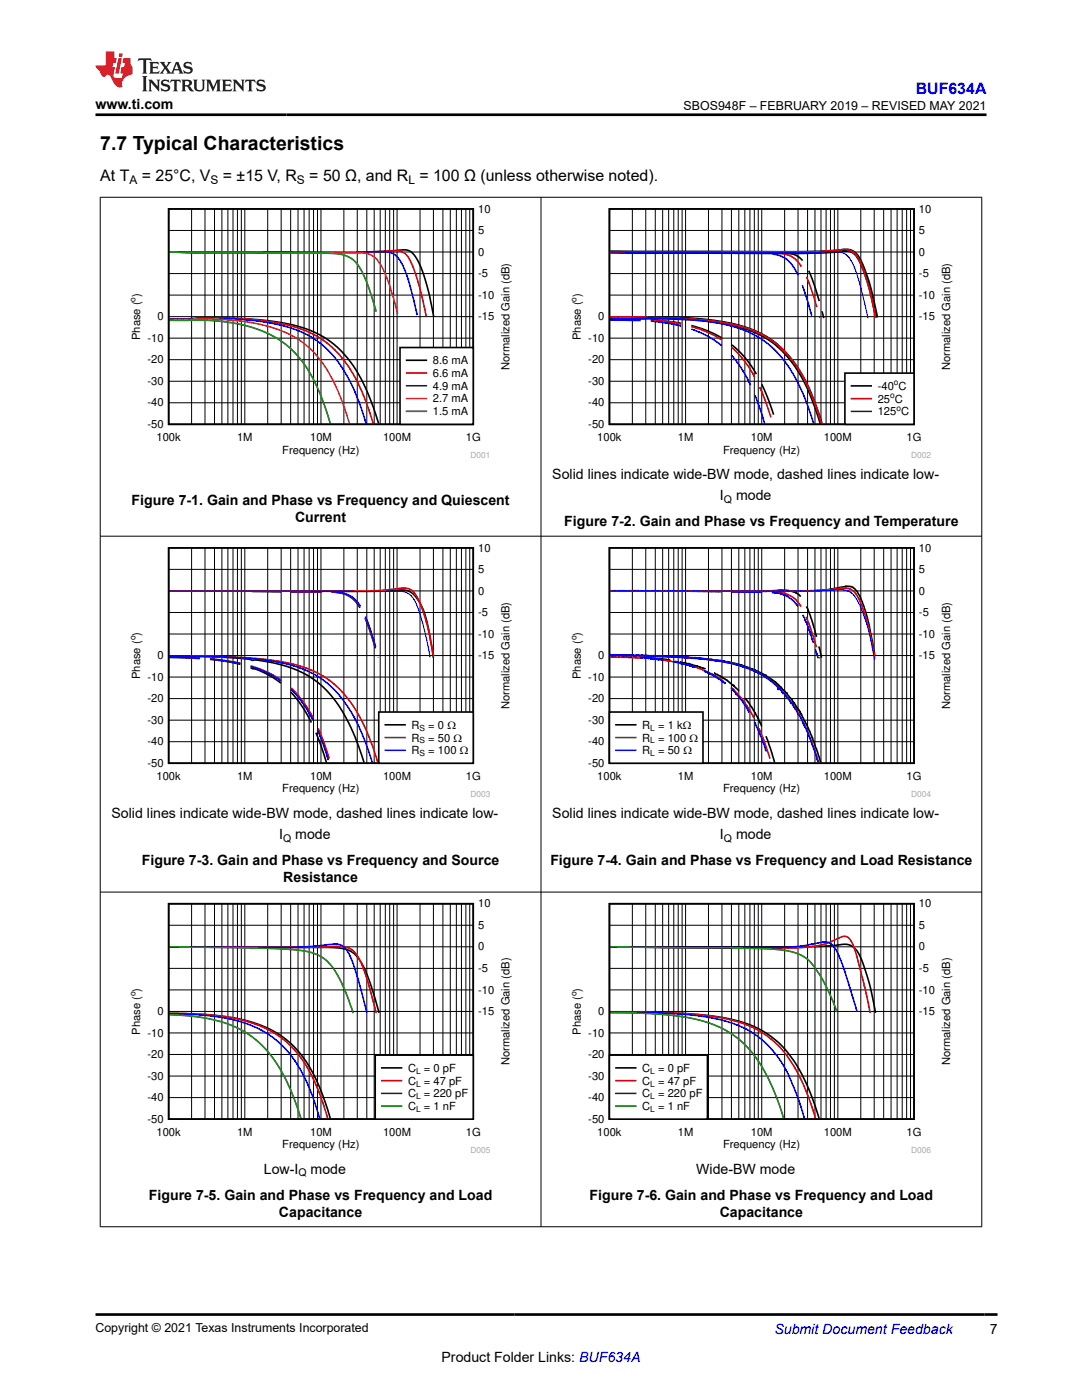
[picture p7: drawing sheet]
<svg xmlns="http://www.w3.org/2000/svg" width="216mm" height="279mm" viewBox="0 0 216 279" stroke-linecap="round" stroke-linejoin="round" font-family="sans-serif">
<defs><g id="words">
<text font-size="3.9" x="20" y="29.9">7.7 Typical Characteristics</text>
<text font-size="3.2" fill="#00f" x="182.7" y="18.7">BUF634A</text>
<g font-size="3.2">
<text x="20" y="36.1">At T</text>
<text x="28.3" y="36.1">= 25°C, V</text>
<text x="44.5" y="36.1">= ±15 V, R</text>
<text x="61.7" y="36.1">= 50 Ω, and R = 100 Ω (unless otherwise noted).</text>
</g>
<g font-size="2.8">
<text x="19" y="21.8">www.ti.com</text>
<text x="110.2" y="95.6">Solid lines indicate wide-BW mode, dashed lines indicate low-</text>
<text x="26.3" y="100.8">Figure 7-1. Gain and Phase vs Frequency and Quiescent</text>
<text x="143.7" y="99.8">I</text>
<text x="146.9" y="99.8">mode</text>
<text x="58.9" y="104.2">Current</text>
<text x="112.6" y="105">Figure 7-2. Gain and Phase vs Frequency and Temperature</text>
<text x="22.3" y="163.2">Solid lines indicate wide-BW mode, dashed lines indicate low-</text>
<text x="55.7" y="167.4">I</text>
<text x="58.9" y="167.4">mode</text>
<text x="110.2" y="163.2">Solid lines indicate wide-BW mode, dashed lines indicate low-</text>
<text x="143.7" y="167.4">I</text>
<text x="146.9" y="167.4">mode</text>
<text x="28.3" y="172.6">Figure 7-3. Gain and Phase vs Frequency and Source</text>
<text x="109.8" y="172.6">Figure 7-4. Gain and Phase vs Frequency and Load Resistance</text>
<text x="56.5" y="176">Resistance</text>
<text x="29.7" y="239.4">Figure 7-5. Gain and Phase vs Frequency and Load</text>
<text x="52.7" y="234.2">Low-I</text>
<text x="62" y="234.2">mode</text>
<text x="117.7" y="239.4">Figure 7-6. Gain and Phase vs Frequency and Load</text>
<text x="138.9" y="234.2">Wide-BW mode</text>
<text x="55.7" y="242.8">Capacitance</text>
<text x="143.6" y="242.8">Capacitance</text>
<text x="197.5" y="266.1">7</text>
<text x="88.1" y="271.7">Product Folder Links: BUF634A</text>
</g>
<text font-size="2.8" fill="#00f" x="154.5" y="266.2">Submit Document Feedback</text>
<g font-size="2.5">
<text x="136.4" y="21.9">SBOS948F – FEBRUARY 2019 – REVISED MAY 2021</text>
<text x="19" y="265.9">Copyright © 2021 Texas Instruments Incorporated</text>
</g>
<g font-size="2.4">
<text x="25.8" y="36.7">A</text>
<text x="42" y="36.7">S</text>
<text x="59.3" y="36.7">S</text>
<text x="81.5" y="36.7">L</text>
</g>
<g font-size="2.2">
<text x="95.4" y="42.4">10</text>
<text x="95.4" y="46.7">5</text>
<text x="183.4" y="42.4">10</text>
<text x="183.4" y="46.7">5</text>
<text x="95.4" y="51">0</text>
<text x="183.4" y="51">0</text>
<text x="95.4" y="55.3">-5</text>
<text x="95.4" y="59.6">-10</text>
<text x="183.4" y="55.3">-5</text>
<text x="183.4" y="59.6">-10</text>
<text x="31.4" y="63.9">0</text>
<text x="95.4" y="63.9">-15</text>
<text x="119.4" y="63.9">0</text>
<text x="183.4" y="63.9">-15</text>
<text x="28" y="67.9" transform="rotate(-90 28 67.9)">Phase ( )</text>
<text x="29.4" y="68.2">-10</text>
<text x="115.9" y="67.9" transform="rotate(-90 115.9 67.9)">Phase ( )</text>
<text x="117.4" y="68.2">-10</text>
<text x="29.4" y="72.5">-20</text>
<text x="29.4" y="76.8">-30</text>
<text x="86.4" y="72.7">8.6 mA</text>
<text x="86.4" y="75.2">6.6 mA</text>
<text x="86.4" y="77.8">4.9 mA</text>
<text x="101.7" y="73.9" transform="rotate(-90 101.7 73.9)">Normalized Gain (dB)</text>
<text x="117.4" y="72.5">-20</text>
<text x="117.4" y="76.8">-30</text>
<text x="175.1" y="77.8">-40</text>
<text x="179.3" y="77.8">C</text>
<text x="189.6" y="73.9" transform="rotate(-90 189.6 73.9)">Normalized Gain (dB)</text>
<text x="29.4" y="81.1">-40</text>
<text x="86.4" y="80.3">2.7 mA</text>
<text x="86.4" y="82.9">1.5 mA</text>
<text x="117.4" y="81.1">-40</text>
<text x="175.1" y="80.3">25</text>
<text x="175.1" y="82.9">125</text>
<text x="178.6" y="80.3">C</text>
<text x="179.8" y="82.9">C</text>
<text x="29.4" y="85.4">-50</text>
<text x="31.2" y="88">100k</text>
<text x="47.3" y="88">1M</text>
<text x="61.9" y="88">10M</text>
<text x="76.4" y="88">100M</text>
<text x="92.9" y="88">1G</text>
<text x="117.4" y="85.4">-50</text>
<text x="119.2" y="88">100k</text>
<text x="135.2" y="88">1M</text>
<text x="149.8" y="88">10M</text>
<text x="164.4" y="88">100M</text>
<text x="180.9" y="88">1G</text>
<text x="56.3" y="90.5">Frequency (Hz)</text>
<text x="144.3" y="90.5">Frequency (Hz)</text>
<text x="95.4" y="110.1">10</text>
<text x="183.4" y="110.1">10</text>
<text x="95.4" y="114.4">5</text>
<text x="95.4" y="118.7">0</text>
<text x="183.4" y="114.4">5</text>
<text x="183.4" y="118.7">0</text>
<text x="95.4" y="123">-5</text>
<text x="183.4" y="123">-5</text>
<text x="31.4" y="131.6">0</text>
<text x="95.4" y="127.3">-10</text>
<text x="95.4" y="131.6">-15</text>
<text x="119.4" y="131.6">0</text>
<text x="183.4" y="127.3">-10</text>
<text x="183.4" y="131.6">-15</text>
<text x="28" y="135.5" transform="rotate(-90 28 135.5)">Phase ( )</text>
<text x="29.4" y="135.9">-10</text>
<text x="115.9" y="135.5" transform="rotate(-90 115.9 135.5)">Phase ( )</text>
<text x="117.4" y="135.9">-10</text>
<text x="29.4" y="140.2">-20</text>
<text x="101.7" y="141.5" transform="rotate(-90 101.7 141.5)">Normalized Gain (dB)</text>
<text x="117.4" y="140.2">-20</text>
<text x="189.6" y="141.5" transform="rotate(-90 189.6 141.5)">Normalized Gain (dB)</text>
<text x="29.4" y="144.5">-30</text>
<text x="29.4" y="148.8">-40</text>
<text x="82.1" y="145.4">R</text>
<text x="82.1" y="148">R</text>
<text x="85.5" y="145.4">= 0</text>
<text x="85.5" y="148">= 50</text>
<text x="89.3" y="145.4">:</text>
<text x="90.5" y="148">:</text>
<text x="117.4" y="144.5">-30</text>
<text x="117.4" y="148.8">-40</text>
<text x="128.2" y="145.4">R</text>
<text x="128.2" y="148">R</text>
<text x="131.3" y="145.4">= 1 k</text>
<text x="131.3" y="148">= 100</text>
<text x="136.2" y="145.4">:</text>
<text x="137.6" y="148">:</text>
<text x="29.4" y="153.1">-50</text>
<text x="31.2" y="155.6">100k</text>
<text x="47.3" y="155.6">1M</text>
<text x="61.9" y="155.6">10M</text>
<text x="76.4" y="155.6">100M</text>
<text x="82.1" y="150.5">R</text>
<text x="85.5" y="150.5">= 100</text>
<text x="91.7" y="150.5">:</text>
<text x="92.9" y="155.6">1G</text>
<text x="117.4" y="153.1">-50</text>
<text x="119.2" y="155.6">100k</text>
<text x="128.2" y="150.5">R</text>
<text x="131.3" y="150.5">= 50</text>
<text x="135.2" y="155.6">1M</text>
<text x="136.4" y="150.5">:</text>
<text x="149.8" y="155.6">10M</text>
<text x="164.4" y="155.6">100M</text>
<text x="180.9" y="155.6">1G</text>
<text x="56.3" y="158.1">Frequency (Hz)</text>
<text x="144.3" y="158.1">Frequency (Hz)</text>
<text x="95.4" y="185.4">5</text>
<text x="95.4" y="181.1">10</text>
<text x="183.4" y="181.1">10</text>
<text x="183.4" y="185.4">5</text>
<text x="95.4" y="189.7">0</text>
<text x="183.4" y="189.7">0</text>
<text x="95.4" y="194">-5</text>
<text x="183.4" y="194">-5</text>
<text x="31.4" y="202.6">0</text>
<text x="95.4" y="202.6">-15</text>
<text x="95.4" y="198.3">-10</text>
<text x="119.4" y="202.6">0</text>
<text x="183.4" y="198.3">-10</text>
<text x="183.4" y="202.6">-15</text>
<text x="28" y="206.5" transform="rotate(-90 28 206.5)">Phase ( )</text>
<text x="29.4" y="206.9">-10</text>
<text x="115.9" y="206.5" transform="rotate(-90 115.9 206.5)">Phase ( )</text>
<text x="117.4" y="206.9">-10</text>
<text x="29.4" y="211.2">-20</text>
<text x="29.4" y="215.5">-30</text>
<text x="81.4" y="213.9">C</text>
<text x="84.6" y="213.9">= 0 pF</text>
<text x="101.7" y="212.6" transform="rotate(-90 101.7 212.6)">Normalized Gain (dB)</text>
<text x="117.4" y="211.2">-20</text>
<text x="117.4" y="215.5">-30</text>
<text x="128.2" y="213.9">C</text>
<text x="131.3" y="213.9">= 0 pF</text>
<text x="189.6" y="212.6" transform="rotate(-90 189.6 212.6)">Normalized Gain (dB)</text>
<text x="29.4" y="219.8">-40</text>
<text x="81.4" y="216.5">C</text>
<text x="81.4" y="219">C</text>
<text x="81.4" y="221.5">C</text>
<text x="84.6" y="216.5">= 47 pF</text>
<text x="84.6" y="219">= 220 pF</text>
<text x="84.6" y="221.5">= 1 nF</text>
<text x="117.4" y="219.8">-40</text>
<text x="128.2" y="216.5">C</text>
<text x="128.2" y="219">C</text>
<text x="128.2" y="221.5">C</text>
<text x="131.3" y="216.5">= 47 pF</text>
<text x="131.3" y="219">= 220 pF</text>
<text x="131.3" y="221.5">= 1 nF</text>
<text x="29.4" y="224.1">-50</text>
<text x="31.2" y="226.6">100k</text>
<text x="47.3" y="226.6">1M</text>
<text x="61.9" y="226.6">10M</text>
<text x="76.4" y="226.6">100M</text>
<text x="92.9" y="226.6">1G</text>
<text x="117.4" y="224.1">-50</text>
<text x="119.2" y="226.6">100k</text>
<text x="135.2" y="226.6">1M</text>
<text x="149.8" y="226.6">10M</text>
<text x="164.4" y="226.6">100M</text>
<text x="180.9" y="226.6">1G</text>
<text x="56.3" y="229.2">Frequency (Hz)</text>
<text x="144.3" y="229.2">Frequency (Hz)</text>
</g>
<g font-size="2.1">
<text x="144.4" y="100.4">Q</text>
<text x="56.5" y="168">Q</text>
<text x="144.4" y="168">Q</text>
<text x="59.6" y="234.8">Q</text>
</g>
<g font-size="1.7">
<text x="27.1" y="60.2" transform="rotate(-90 27.1 60.2)">o</text>
<text x="115" y="60.2" transform="rotate(-90 115 60.2)">o</text>
<text x="178.4" y="76.9">o</text>
<text x="177.6" y="79.5">o</text>
<text x="178.9" y="82">o</text>
<text x="27.1" y="127.8" transform="rotate(-90 27.1 127.8)">o</text>
<text x="115" y="127.8" transform="rotate(-90 115 127.8)">o</text>
<text x="83.7" y="145.8">S</text>
<text x="83.7" y="148.4">S</text>
<text x="129.8" y="145.8">L</text>
<text x="129.8" y="148.4">L</text>
<text x="83.7" y="150.9">S</text>
<text x="129.8" y="150.9">L</text>
<text x="27.1" y="198.8" transform="rotate(-90 27.1 198.8)">o</text>
<text x="115" y="198.8" transform="rotate(-90 115 198.8)">o</text>
<text x="83" y="214.3">L</text>
<text x="129.8" y="214.3">L</text>
<text x="83" y="216.8">L</text>
<text x="83" y="219.4">L</text>
<text x="83" y="221.9">L</text>
<text x="129.8" y="216.8">L</text>
<text x="129.8" y="219.4">L</text>
<text x="129.8" y="221.9">L</text>
</g>
<g font-size="1.7" fill="#a8a8a8">
<text x="93.9" y="91.5">D001</text>
<text x="181.8" y="91.5">D002</text>
<text x="93.9" y="159.1">D003</text>
<text x="181.8" y="159.1">D004</text>
<text x="93.9" y="230.1">D005</text>
<text x="181.8" y="230.1">D006</text>
</g>
</g></defs>
<path d="M33.7 41.7h60.7v43h-60.7zM33.8 50.3l36.7 .1 5.7-.1 5-.4 .7 .3 .7 .6 .7 1.1 .8 1.7 1.4 4.7 1 4.9M33.8 63.7l10.8-.3 7.8 .5 3.9 .5 2.2 .5 3.1 .9 1.8 .8 2.1 1.3 1.8 1.4 1.9 1.9 1.3 1.7 1.6 2.8 1.4 2.9 2 5.9" fill="none" stroke="#000" stroke-width=".32"/>
<g fill="none" stroke="#000" stroke-width=".2">
<path d="M33.7 58.9h60.7M33.7 54.6h60.7M33.7 50.3h60.7M33.7 46h60.7M38.2 41.7v43M40.9 41.7v43M42.8 41.7v43M44.3 41.7v43M45.5 41.7v43M46.5 41.7v43M47.4 41.7v43M48.2 41.7v43"/>
<path d="M48.8 41.7v43M53.4 41.7v43M56.1 41.7v43M58 41.7v43M59.5 41.7v43M60.7 41.7v43M61.7 41.7v43M62.6 41.7v43M63.4 41.7v43M64 41.7v43M68.6 41.7v43M71.3 41.7v43"/>
<path d="M73.2 41.7v43M74.7 41.7v43M75.9 41.7v43M76.9 41.7v43M77.8 41.7v43M78.5 41.7v43M79.2 41.7v43M83.8 41.7v43M86.5 41.7v43M88.4 41.7v43M89.9 41.7v43M91.1 41.7v43"/>
<path d="M92.1 41.7v43M93 41.7v43M93.7 41.7v43M33.7 76.1h60.7M33.7 71.8h60.7M33.7 67.5h60.7M33.7 63.2h60.7M33.7 80.4h60.7"/>
</g>
<path d="M33.8 50.3l35.8 .1 9-.4 1.4 .2 .9 .5 .5 .6 1 2.1 1.4 4.3 1.2 5.3M33.8 63.7l10.5-.2 7.4 .4 3.7 .5 2.7 .6 2.2 .7 2.2 1 2 1.2 1.7 1.4 1.5 1.5 1.8 2.4 1.3 2.1 1.5 3 1.1 2.9 1.1 3.3" fill="none" stroke="#f00" stroke-width=".32"/>
<path d="M33.8 50.3l33.4 .1 9.2-.2 1.4 .2 .7 .3 .9 .7 .8 1.1 .5 1.1 1.1 3.4 1.4 5.9M33.8 63.7l9.8-.2 6.8 .4 3.3 .5 3 .7 2.4 .7 2.3 1 2 1.3 2 1.7 1.8 2 1 1.5 1.3 2.2 1.4 2.9 1.4 3.6 .7 2.5" fill="none" stroke="#00f" stroke-width=".32"/>
<path d="M33.8 50.3l27 .2 10.7-.1 1.8 .2 1 .4 .7 .6 1.4 1.9 1.3 3.4 1.7 5.8M33.8 63.8l7.7-.2 6.5 .5 3.5 .5 2.3 .6 3 1 2 1.1 1.8 1.2 1.5 1.3 1.7 1.9 1.3 1.8 1.1 2 1.3 2.7 2.2 6.3" fill="none" stroke="#ff6500" stroke-width=".32"/>
<path d="M33.8 50.3l31.6 .2 3.1 .4 1 .3 1 .6 .8 .9 .7 1 1.5 3.4 1.6 5.1M33.8 63.9h7l5.5 .5 2.5 .5 2.4 .7 2.5 1.1 1.7 .9 1.7 1.1 1.6 1.6 1.3 1.4 1.4 1.9 1.1 2 1.3 2.8 2.1 6.1" fill="none" stroke="#007f00" stroke-width=".32"/>
<path d="M79.8 69.4h14.6v15.3h-14.6z" fill-rule="evenodd" fill="#fff"/>
<g fill="none" stroke="#000" stroke-width=".32">
<path d="M121.6 41.7h60.8v43h-60.8zM121.8 50.3l6 .1M129.8 50.4h6.1M137.9 50.4h6.1M146 50.5h6.1M154.1 50.5h2.8l1.5 .3 1.1 .6 .6 .6M161.4 54l1.1 2.9 1 3.2M79.8 69.4h14.6v15.3h-14.6zM81.1 71.9h4M121.8 63.8h6M129.8 63.8l3.5 .3 2.6 .4M137.9 65l3.3 1 2.8 1.4"/>
<path d="M146 68.8l1.5 1.3 1.2 1.4 2.2 3.2M152 76.7l1.4 3.2 1 2.9M164 62.1l.4 1.4"/>
</g>
<g fill="none" stroke="#f00" stroke-width=".32">
<path d="M127.8 50.3h-6h37.7l5.7-.2 3.2-.3 .9 .1 .8 .3 .7 .7 1.1 2 1.6 4.8 1.2 5.8M129.8 50.3h6.1M137.9 50.3l6.1 .1M146 50.4h6.1M154.1 50.4l2.1 .2 1.4 .4 1.2 .8 1.1 1.4M160.9 55.2l2.1 6.1M81.1 74.4h4M121.8 63.6l6 .1M121.8 63.2l12.7 .3 7.1 .5 4 .6 2.1 .5 2.4 .8 1.9 .9 2.2 1.3 1.8 1.5 2.8 3.2 1.4 2.4 1.2 2.3 1.3 3.4 1.2 3.6M129.8 63.8l3.7 .4 2.4 .5M137.9 65.2l3 1 3.1 1.6M146 69.3l1.4 1.3 1.3 1.7 1.9 2.9"/>
<path d="M151.6 77.3l1.1 2.8 1.1 3.2M163.5 63.3l.1 .2"/>
</g>
<g fill="none" stroke="#00f" stroke-width=".32">
<path d="M121.8 50.3l6 .1M129.8 50.4h6.1M137.9 50.4l6.1 .1M146 50.5h6.1M154.1 50.7l1.7 .4 1.1 .6 1.2 1.3 1.1 1.9M160.1 56.9l1.9 6.1M81.1 77h4M121.8 63.9l6 .1M121.8 63.6l11-.1 7 .5 3.6 .5 2.9 .7 1.6 .5 2.3 1 2.1 1.2 2.1 1.7 1.4 1.6 1.5 2 1.5 2.3 1.4 3 2.1 6M129.8 64.1l3.2 .3 2.9 .7M137.9 65.7l3.2 1.3 2.9 2M145.9 70.8l2 2.7 1.9 3.4"/>
<path d="M150.7 78.9l1.9 5.6"/>
</g>
<path d="M81.1 79.5h4" fill="none" stroke="#ff6500" stroke-width=".32"/>
<path d="M81.1 82.1h4" fill="none" stroke="#007f00" stroke-width=".32"/>
<g fill="none" stroke="#000" stroke-width=".2">
<path d="M121.6 58.9h60.8M121.6 54.6h60.8M121.6 50.3h60.8M121.6 46h60.8M126.2 41.7v43M128.9 41.7v43M130.8 41.7v43M132.2 41.7v43M133.4 41.7v43M134.4 41.7v43M135.3 41.7v43M136.1 41.7v43"/>
<path d="M136.8 41.7v43M141.4 41.7v43M144.1 41.7v43M145.9 41.7v43M147.4 41.7v43M148.6 41.7v43M149.6 41.7v43M150.5 41.7v43M151.3 41.7v43M152 41.7v43M156.6 41.7v43M159.2 41.7v43"/>
<path d="M161.1 41.7v43M162.6 41.7v43M163.8 41.7v43M164.8 41.7v43M165.7 41.7v43M166.5 41.7v43M167.2 41.7v43M171.8 41.7v43M174.4 41.7v43M176.3 41.7v43M177.8 41.7v43M179 41.7v43"/>
<path d="M180 41.7v43M180.9 41.7v43M181.7 41.7v43M121.6 76.1h60.8M121.6 71.8h60.8M121.6 67.5h60.8M121.6 63.2h60.8M121.6 80.4h60.8"/>
</g>
<path d="M121.8 50.3l37.3 .1 10.4-.4 .9 .4 .6 .6 1.2 2.3 1.3 3.8 1.4 6.3M121.8 63.6l10-.2 8 .4 6.2 .9 3.1 .9 2.5 1 1.9 1.1 1.5 1.2 1.8 1.6 2 2.5 1.4 2.4 1.4 2.8 2.2 6.3" fill="none" stroke="#000" stroke-width=".68" stroke-linecap="butt"/>
<path d="M121.8 50.3l37.2 .1 7.7-.2 1.3 .2 .7 .3 .7 .7 1.1 2.1 1.3 3.9 1.4 6.1" fill="none" stroke="#00f" stroke-width=".23"/>
<path d="M168.6 74.5h13.8v10.2h-13.8z" fill-rule="evenodd" fill="#fff"/>
<g fill="none" stroke="#000" stroke-width=".32">
<path d="M168.6 74.5h13.8v10.2h-13.8zM169.9 77h3.9M33.7 109.3h60.7v43h-60.7zM39.9 118l-6.1-.1 37 .1h5.3l3.8-.3 1.4 .2 .8 .4 .9 .8 1.5 2.6 1 3.9 1 5.7M41.9 118h6.1M50 118l6.1 .1M58.1 118.1h6M66.2 118.2l1.9 .2 1.4 .5 1.3 1 1 1.4M33.8 131.2l6.1 .2M33.8 131l10 .1 5.9 .5a1.27 1.27 0 0 0 1.2 .1l4.1 .7 3.4 1 3 1.4 3 2.3 2.5 2.7 2.1 3.4 1.8 3.8 1.8 5.2M41.9 131.6l2.5 .3 3.6 .7M50 133.2l3.3 1.4 2.8 1.7"/>
<path d="M58 138.1l2 2.4 2.1 3.7M72.8 123.3l2.1 6.1M63 146.2l2.1 6"/>
</g>
<g fill="none" stroke="#f00" stroke-width=".32">
<path d="M169.9 79.6h3.9M39.9 118l-6.1-.1 36.3 .1 5.7-.2 4.3-.4 1.3 .1 .8 .3 .6 .7 1.3 2.6 1.4 4.5 1 5.4M41.9 118h6.1M50 118l6.1 .1M58.1 118.1h6M66.2 118.1l1.8 .2 1.8 .6 1 .8 1.1 1.4M33.8 131.1l6.1 .2M33.8 130.9l11 .2 8.2 .5 2.9 .4 3.1 .7 1.9 .6 2.2 .9 2.1 1.2 1.9 1.5 1.4 1.4 1.8 2.3 1.4 2.3 1.3 2.6 1.3 3.2 1.1 3.5M41.9 131.5l3.4 .4 2.7 .5M50 132.9l3.1 1.1 3 1.7M58.1 137.3l2.4 2.7 2 3.3M72.9 123.1l2.1 6.1"/>
<path d="M63.5 145.3l.9 2.4 1.3 3.7"/>
</g>
<g fill="none" stroke="#00f" stroke-width=".32">
<path d="M169.9 82.1h3.9M33.8 117.9l6.1 .1M41.9 118h6.1M50 118l6.1 .1M58.1 118.1h6M66.2 118.1l2 .2 1.7 .6 1 .8 1 1.3M33.8 131.2l6.1 .1M33.8 130.9l11 .2 7.8 .6 5.4 1 2 .6 2.4 1.1 2 1.3 1.8 1.5 1.8 1.9 1.5 2.2 1.2 1.9 1.6 3.3 2 5.7M41.9 131.5l3.2 .4 2.9 .5M50 133l3 1.1 3.1 1.8M58.1 137.6l2.4 2.8 1.9 3.2M72.9 123l2 6.1"/>
<path d="M75.5 131.1v.1M63.4 145.7l1 2.7 1.1 3.3"/>
</g>
<g fill="none" stroke="#000" stroke-width=".2">
<path d="M33.7 117.9h60.7M33.7 113.6h60.7M38.2 109.3v43M40.9 109.3v43M42.8 109.3v43M44.3 109.3v43M45.5 109.3v43M46.5 109.3v43M47.4 109.3v43M48.2 109.3v43M48.8 109.3v43M53.4 109.3v43"/>
<path d="M56.1 109.3v43M58 109.3v43M59.5 109.3v43M60.7 109.3v43M61.7 109.3v43M62.6 109.3v43M63.4 109.3v43M64 109.3v43M68.6 109.3v43M71.3 109.3v43M73.2 109.3v43M74.7 109.3v43"/>
<path d="M75.9 109.3v43M76.9 109.3v43M77.8 109.3v43M78.5 109.3v43M79.2 109.3v43M83.8 109.3v43M86.5 109.3v43M88.4 109.3v43M89.9 109.3v43M91.1 109.3v43M92.1 109.3v43M93 109.3v43"/>
<path d="M93.7 109.3v43M33.7 139.4h60.7M33.7 135.1h60.7M33.7 130.8h60.7M33.7 126.5h60.7M33.7 122.2h60.7M33.7 148h60.7M33.7 143.7h60.7"/>
</g>
<path d="M33.8 117.9l45.5 .1 1.5 .2 .7 .3 .7 .5 .5 .7 .6 1.4 1.2 3.8 1.3 6.3" fill="none" stroke="#00f" stroke-width=".23"/>
<path d="M75.6 142.1h18.8v10.2h-18.8z" fill-rule="evenodd" fill="#fff"/>
<g fill="none" stroke="#000" stroke-width=".32">
<path d="M121.6 109.3h60.8v43h-60.8zM127.8 117.9h-6l30.2 .1 4-.1 1.3 .1 .2-.1 .3 .1 1-.1 .6 .1 5.5-.2 3.8-.8 1.1 .1a2.98 2.98 0 0 1 1.8 2l.8 2 .9 3 1.3 6.8M129.8 117.9h6.1M137.9 117.9l6.1 .1M152.1 118h-6.1M154.1 117.9l2.1-.1 2.2 .2 1 .7 .4 .4M121.8 131l.7-.1 .2-.1 .2 .2 .1-.2 .5 .3 .3-.2 .1 .2a.32 .32 0 0 1 .3-.2 .32 .32 0 0 1 .3 .2l.5-.1h.3l.1 .1 .3-.2 1.1 .2M121.8 130.6l.4 .2 .2-.1 .4 .2 .1-.2 .2 .1 .4-.1v.1l.9-.1 .1 .2 .3-.1v.1l.1-.2 .1 .1v-.1a1.19 1.19 0 0 0 1.3 .1l.4 .1 .2-.1 .2 .1 .1-.2 .6 .2 .3-.2 .2 .2 1-.1 .8 .2 .3-.2 .2 .2v-.2l.6 .2 .1-.1 .3 .1 .1-.2v.2l.4-.1 .4 .1 .1-.1 .3 .2 .3-.2 .1 .1 .2-.1 .1 .2 .5-.1 .1 .1v-.1l1.2 .2 .1-.2 .2 .2 .3-.2 .2 .2v-.1l.3 .1 .7-.1 .5 .2 .2-.1 .2 .1 .5-.1 .7 .2 .2-.1 .3 .2 .6-.1 .9 .2h.7l.6 .2 .4-.1 .4 .2 .4-.1 .4 .2 .2-.1 .1 .1h.7l.9 .3 1.3 .2 .3 .3 .2-.1 .1 .1h.4l.3 .3h.5v.2h.3l.1 .2h.6l.3 .3 .7 .1 .8 .6h.3l.1 .2 .5 .1 .2 .3 .6 .3 1.1 .9v-.1l.4 .6 .1-.2 .2 .5 .2-.1 .1 .2v-.1l.1 .4 .1-.2 .7 .9 .1-.1 .2 .3 .1-.1v.4l.9 .8 .1 .5 .3 .3 .1-.1 .3 .7 .8 1.2v-.1l2 4 .5 1.3v-.1l1.7 5M128.6 131.1l.4 .2 .3-.1 .2 .2 .4-.1 .5 .1 .1-.1 .4 .2 .5-.1 .5 .2 .2-.1 .2 .1 .1-.1 .1 .2 .2-.1 1 .2h.1M135.6 132.1l.9 .2 .2-.1 .2 .2h.4l.1 .2 .1-.2h.1l.1 .2 .3 .2 .1-.2 1 .4 .1-.1 .6 .3 .2 .2 .3-.1 .5 .2M142.5 134.3l2.6 1.5 1 .9 .3 .2v-.1l.4 .5 .6 .5M148.7 139.3l2 3 1.3 2.6"/>
<path d="M160.9 121l1.1 2.8 .9 3.3M163.4 129l.5 2.3M75.6 142.1h18.8v10.2h-18.8zM76.9 144.7h3.9M152.8 146.9l1.7 5.3"/>
</g>
<g fill="none" stroke="#f00" stroke-width=".32">
<path d="M127.8 118l-6-.1 36.3 .1 5.6-.2 4.3-.4 1.4 .1 .7 .3 .7 .7 1.3 2.6 1.4 4.8 1.1 5.5M129.8 118h6.1M137.9 118l6.1 .1M146 118.1h6.1M154.1 118.1l1.9 .2 1.8 .6 1 .8 1 1.4M121.8 131.1l6 .2M121.8 130.9l11 .2 8.2 .5 2.9 .4 3 .7 2 .6 2.2 .9 2.1 1.2 1.8 1.5 1.4 1.4 1.9 2.3 1.3 2.3 1.3 2.6 1.3 3.2 1.1 3.5M129.8 131.5l3.5 .4 2.6 .5M137.9 132.9l3.2 1.1 2.9 1.7M146 137.3l2.4 2.7 2.1 3.3M160.9 123.1l2 6.1M163.5 131.2v.2"/>
<path d="M76.9 147.2h3.9M151.4 145.3l1 2.4 1.2 3.7"/>
</g>
<g fill="none" stroke="#00f" stroke-width=".32">
<path d="M121.8 117.9l6 .1M129.8 117.9l6 .1M137.9 118l6 .1M146 118.1l6 .1M154 118.2l1.7 .3 .1-.1 .1 .2 1.1 .3 1.2 .9 1 1.2M121.8 130.9l.2-.1a.96 .96 0 0 0 1.1 0l.3 .3 .1-.2 .1 .2 .1-.2h.3l.2 .2 .3-.2v.2l.1-.2h.2l.2 .2 .2-.1 .4 .1 .4-.1 .1 .1v-.3l.1 .3M121.8 130.8v-.1l.2 .1v-.1l.8 .2v-.2l.5 .1 .1-.1h.6l.4 .2 .1-.2v.2l.2-.2 .4 .2 .7-.2v.2l.2-.2 .1 .2 .1-.2a1.11 1.11 0 0 0 1.1 0l.3 .2 1-.1v.1l.5-.1v.1l.5-.1 .2 .1 .1-.1 .3 .1 .1 .2 .1-.2 .7 .1 .3-.1 .4 .1 .3-.1 .6 .2 1.2-.1 .3 .1 .3-.1 .3 .2 .1-.2 .7 .2 .1-.1 .5 .2 .1-.2 .4 .2 .8-.1 .8 .2 .4-.1 .1 .2 .2-.2 .2 .1 .3-.1v.2l.2-.2 .1 .2 .2-.1 .6 .2 .6-.1 .6 .2 .2-.1 .1 .2v-.2l.5 .3 .3-.2 .3 .3 .1-.2 .3 .2 .4-.1 .6 .3 .3-.1 .2 .2v-.1l1.5 .3 1.6 .6 .1-.2 .1 .2 1 .2 1.3 .8h.2l.9 .4 .6 .5 .1-.1 2.6 2 .2 .7v-.3l.2 .2v-.1l.2 .1 .5 .9 .1-.1 .3 .5 .1-.2 .1 .4 .4 .3 .1 .2 .3 .3 .2 .5v.1l.1-.2 .4 .5v.4l.5 .4 .9 1.6 1.4 3 1.1 2.8 1.1 3.3M127.7 131.3l.8-.1 .1 .2 .1-.3 .1 .2 .1-.1 .5 .3 .2-.2 .4 .3 .1-.2 .3 .2 .2-.1h.7l.1 .2v-.1l.4-.1 .3 .3 .2-.2 .2 .1M134.3 132l.3 .1 .3-.1v.2l.5-.1 .3 .2 .1-.1 .1 .3h.8l.2 .2 .1-.1 .1 .2 .3-.1 .1 .1v-.2l.2 .3 .3-.1 .3 .3 .5 .1M140.4 133.9l.4 .2h.3v.2l.1-.2 .6 .5 .8 .3 .2 .2v-.1l.2 .3h.3v.2l.4 .1 .4 .4h.3l.2 .4h.1M145.9 137.4v-.1l.2 .4 .5 .3 .6 .9h.2l2.1 3.2M160.2 122.9l.1-.1 1.2 2.9 .8 2.6"/>
<path d="M162.7 129.6l.5 1.8M76.9 149.7h3.9M150.6 144.1l1.3 2.9 1 3M153.5 152l.1 .2"/>
</g>
<g fill="none" stroke="#000" stroke-width=".2">
<path d="M121.6 117.9h60.8M121.6 113.6h60.8M126.2 109.3v43M128.9 109.3v43M130.8 109.3v43M132.2 109.3v43M133.4 109.3v43M134.4 109.3v43M135.3 109.3v43M136.1 109.3v43M136.8 109.3v43M141.4 109.3v43"/>
<path d="M144.1 109.3v43M145.9 109.3v43M147.4 109.3v43M148.6 109.3v43M149.6 109.3v43M150.5 109.3v43M151.3 109.3v43M152 109.3v43M156.6 109.3v43M159.2 109.3v43M161.1 109.3v43M162.6 109.3v43"/>
<path d="M163.8 109.3v43M164.8 109.3v43M165.7 109.3v43M166.5 109.3v43M167.2 109.3v43M171.8 109.3v43M174.4 109.3v43M176.3 109.3v43M177.8 109.3v43M179 109.3v43M180 109.3v43M180.9 109.3v43"/>
<path d="M181.7 109.3v43M121.6 139.4h60.8M121.6 135.1h60.8M121.6 130.8h60.8M121.6 126.5h60.8M121.6 122.2h60.8M121.6 148h60.8M121.6 143.7h60.8"/>
</g>
<path d="M121.8 117.9h14l19.2 .1 .3-.1 .4 .2 .2-.2 .3 .1 .1-.1 .1 .1 .8-.1 .1 .2 .1-.2 1.1 .1 .1-.1 .4 .1 .3-.1 .4 .1 .2-.1 2.6 .1 5.2-.4 1 .1 .8 .5a4.8 4.8 0 0 1 2.2 2.9l1.4 3.6 .9 3.9 .5 3 .1-.2" fill="none" stroke="#00f" stroke-width=".23"/>
<path d="M121.6 142.1h18.7v10.2h-18.7z" fill-rule="evenodd" fill="#fff"/>
<path d="M121.6 142.1h18.7v10.2h-18.7zM122.9 144.7h3.9M33.7 180.4h60.7v42.9h-60.7zM33.8 189l32.1 .1 1.8 .1 1.5 .3 .8 .4 .8 .6 .8 .9 .7 1 1.5 3.5 1.8 6.2M33.8 202.2l7.1 .2 6.1 .8 2.2 .5 2.6 .8 2.2 1 1.9 1.1 2.8 2.3 1.2 1.4 1.7 2.4 1.2 2.1 1.1 2.6 2 5.8" fill="none" stroke="#000" stroke-width=".32"/>
<path d="M122.9 147.2h3.9M33.8 189l25.3 .1 7.8-.2 2.1 .1 1 .4 .7 .5 .7 1 .6 1.2 1.5 4.1 1.6 6M33.8 202.3l7 .2 6.1 .8 2.6 .6 2 .7 2 .9 1.8 1 1.8 1.3 1.5 1.5 1.4 1.7 1.1 1.8 1.2 2.1 1.1 2.5 2 5.8" fill="none" stroke="#f00" stroke-width=".32"/>
<path d="M122.9 149.7h3.9M33.8 189l24.5 .1 3.5-.2 4.7-.5 1.4 .1 .7 .5 .5 .5 1.1 2 1.3 4 1.7 6.6M33.8 202.3l6.7 .3 5.9 .9 2.1 .6 2 .7 1.8 .9 1.8 1.1 1.5 1.2 1.5 1.4 1.2 1.6 1.4 2.1 1.2 2.3 1.1 2.4 1.8 5.4" fill="none" stroke="#00f" stroke-width=".32"/>
<g fill="none" stroke="#000" stroke-width=".2">
<path d="M33.7 197.6h60.7M33.7 193.3h60.7M33.7 189h60.7M33.7 184.7h60.7M38.2 180.4v43M40.9 180.4v43M42.8 180.4v43M44.3 180.4v43M45.5 180.4v43M46.5 180.4v43M47.4 180.4v43M48.2 180.4v43"/>
<path d="M48.8 180.4v43M53.4 180.4v43M56.1 180.4v43M58 180.4v43M59.5 180.4v43M60.7 180.4v43M61.7 180.4v43M62.6 180.4v43M63.4 180.4v43M64 180.4v43M68.6 180.4v43M71.3 180.4v43"/>
<path d="M73.2 180.4v43M74.7 180.4v43M75.9 180.4v43M76.9 180.4v43M77.8 180.4v43M78.5 180.4v43M79.2 180.4v43M83.8 180.4v43M86.5 180.4v43M88.4 180.4v43M89.9 180.4v43M91.1 180.4v43"/>
<path d="M92.1 180.4v43M93 180.4v43M93.7 180.4v43M33.7 219h60.7M33.7 214.7h60.7M33.7 210.4h60.7M33.7 206.1h60.7M33.7 201.9h60.7"/>
</g>
<path d="M33.8 188.9l21.5 .4 4.6 .4 2.6 .5 1.5 .7 .9 .6 1.8 2.1 1 1.7 1.3 2.7 1.5 4.2M33.8 202.5l5.8 .5 4.3 .8 3.5 1.3 2.9 1.8 1.4 1.1 1.6 1.6 1.1 1.5 1.5 2.3 2.3 4.6 1.8 5.2" fill="none" stroke="#007f00" stroke-width=".32"/>
<path d="M74.9 210.6h19.5v12.7h-19.5z" fill-rule="evenodd" fill="#fff"/>
<path d="M121.6 180.4h60.8v42.9h-60.8zM121.8 189h37.7l5.7-.2 3.2-.3h.9l.8 .4 .7 .7 1.1 1.9 1.6 4.8 1.2 5.9M74.9 210.6h19.5v12.7h-19.5zM76.2 213.1h3.9M121.8 202l11.7 .1 7.2 .5 3.5 .5 2.9 .6 2.3 .7 2 .9 2 1.2 1.7 1.3 1.4 1.5 1.8 2.2 1.7 2.9 1.4 2.9 2 5.9" fill="none" stroke="#000" stroke-width=".32"/>
<path d="M121.8 189l15 .2h22.1l3.5-.3 1.7-.4 1.1-.3 3-1.3a1.63 1.63 0 0 1 1.8 1.3l.5 1.3 1 3.6 2.1 9.1M76.2 215.7h3.9M121.8 202l10.4 .1 8.1 .5 5.6 .9 2.5 .8 2.2 .9 1.9 1.1 2 1.6 1.4 1.4 1.6 2 1.3 2.2 1.4 2.7 1.2 2.8 1.3 4.2" fill="none" stroke="#f00" stroke-width=".32"/>
<path d="M121.8 188.9l33.4 .2 4.4-.2 4.8-.9 .9 .1 .7 .4 .5 .6 1.2 2.3 3.4 10.5M76.2 218.2h3.9M121.8 202l10.3 .2 7.2 .5 5.2 1 2.6 .9 2.1 .9 2.2 1.5 1.4 1.2 1.7 1.9 1.3 1.7 1.3 2.3 1.3 3 1.2 3 .9 3.1" fill="none" stroke="#00f" stroke-width=".32"/>
<path d="M121.8 189l29.9 .3 4 .2 2.7 .5 1.4 .6 1.1 .7 1.6 1.7 1.4 2.2 1 1.7 2.1 5.1M121.8 202.1l8 .2 6.4 .6 4.7 1.1 2 .7 2.4 1.2 1.8 1.3 1.7 1.4 1.4 1.7 1.5 2.1 2.5 4.7 1.1 2.9 1.1 3.2M76.2 220.8h3.9" fill="none" stroke="#007f00" stroke-width=".32"/>
<g fill="none" stroke="#000" stroke-width=".2">
<path d="M121.6 197.6h60.8M121.6 193.3h60.8M121.6 189h60.8M121.6 184.7h60.8M126.2 180.4v43M128.9 180.4v43M130.8 180.4v43M132.2 180.4v43M133.4 180.4v43M134.4 180.4v43M135.3 180.4v43M136.1 180.4v43"/>
<path d="M136.8 180.4v43M141.4 180.4v43M144.1 180.4v43M145.9 180.4v43M147.4 180.4v43M148.6 180.4v43M149.6 180.4v43M150.5 180.4v43M151.3 180.4v43M152 180.4v43M156.6 180.4v43M159.2 180.4v43"/>
<path d="M161.1 180.4v43M162.6 180.4v43M163.8 180.4v43M164.8 180.4v43M165.7 180.4v43M166.5 180.4v43M167.2 180.4v43M171.8 180.4v43M174.4 180.4v43M176.3 180.4v43M177.8 180.4v43M179 180.4v43"/>
<path d="M180 180.4v43M180.9 180.4v43M181.7 180.4v43M121.6 219h60.8M121.6 214.7h60.8M121.6 210.4h60.8M121.6 206.1h60.8M121.6 201.9h60.8"/>
</g>
<path d="M121.6 210.6h19.6v12.7h-19.6z" fill-rule="evenodd" fill="#fff"/>
<path d="M121.6 210.6h19.6v12.7h-19.6zM122.9 213.1h3.9" fill="none" stroke="#000" stroke-width=".32"/>
<path d="M122.9 215.7h3.9" fill="none" stroke="#f00" stroke-width=".32"/>
<path d="M122.9 218.2h3.9" fill="none" stroke="#00f" stroke-width=".32"/>
<path d="M122.9 220.8h3.9" fill="none" stroke="#007f00" stroke-width=".32"/>
<path d="M19.9 39.4h176.1M20 39.3v205.6M107.9 39.3v205.6M195.9 39.3v205.6M19.9 107h176.1M19.9 178h176.1M19.9 244.8h176.1" fill="none" stroke="#000" stroke-width=".2"/>
<path d="M27.7 11.6l-.2 .6 .5-.2h.6v.1v2.2l-.2 .4h1l-.2-.4v-2.2v-.1h.5l.5 .2-.1-.6zM29.8 12.4l.2 .3v1.6l-.2 .4h1.9l.1-.6a1.08 1.08 0 0 1-1.3 .2v-.7h.6l.4 .2v-.7l-.4 .2h-.6v-.5l.2-.2a1 1 0 0 1 1 .3l-.1-.5zM31.8 12.4l1 1.1-1 1.2h.9l-.2-.2 .4-.8 .5 .8-.2 .2h1.6l-.2-.2 .1-.5h1l.1 .5-.1 .2h.9l-.2-.4-.8-1.9h-.5l-1 2.1-.8-1.1 .9-1h-.8l.2 .2-.5 .6-.3-.6 .1-.2zM35.2 12.8l.4 1h-.8zM36.8 12.5a.65 .65 0 0 0-.2 .7 .65 .65 0 0 0 .6 .5l.7 .1 .1 .3a.79 .79 0 0 1-.7 .4 .79 .79 0 0 1-.7-.5l.1 .7 .2-.1a.93 .93 0 0 0 1.1 0 .93 .93 0 0 0 .4-.9 1.46 1.46 0 0 0-1.2-.6l-.1-.3a1.09 1.09 0 0 1 1.2 .2l-.2-.6-.1 .1-.6-.2zM28.4 15.2l.2 .4v2.2l-.2 .4h1l-.2-.4v-2.2l.2-.4zM29.6 15.9l.2 .4v1.5l-.2 .4h.8l-.3-.4v-1.3l1.7 1.8v-2l.2-.4h-.8l.2 .2 .1 1.1-1.2-1.3zM32.3 16a.65 .65 0 0 0-.2 .8 .65 .65 0 0 0 .7 .4l.6 .2 .1 .2a.79 .79 0 0 1-.7 .4 .79 .79 0 0 1-.7-.5l.1 .7 .2-.1a.93 .93 0 0 0 1.1 .1 .93 .93 0 0 0 .4-1 1.46 1.46 0 0 0-1.2-.5l-.1-.4a1.09 1.09 0 0 1 1.2 .2l-.2-.6-.1 .1-.6-.1zM34.1 15.9l-.1 .6a.63 .63 0 0 1 .7-.3l.1 1.6-.3 .4h1l-.2-.4v-1.6a.66 .66 0 0 1 .8 .3l-.1-.6zM36.2 15.9l.2 .4v1.5l-.2 .4h.9l-.2-.2v-.7h.5l.1 .2a.79 .79 0 0 0 1.2 .6l-1-.9a.61 .61 0 0 0 .6-.6 .61 .61 0 0 0-.5-.7zM36.9 16.2h.2a.47 .47 0 0 1 .5 .1 .47 .47 0 0 1 .1 .5l-.2 .1-.6 .1zM38.5 15.9l.2 .2a2.27 2.27 0 0 0 .4 2 1.04 1.04 0 0 0 1.7-.7v-1.3l.2-.2h-.8l.2 .4v1.1a.6 .6 0 0 1-.6 .6 .6 .6 0 0 1-.6-.6v-1.1l.3-.4zM41.1 15.9l.2 .4v1.5l-.2 .4h.7l-.2-.4v-1.4l.9 1.9 .8-1.9v1.4l-.2 .4h1l-.3-.4v-1.5l.3-.4h-.8l-.7 1.5-.7-1.5zM44.3 15.9l.2 .4v1.5l-.2 .4h1.9l.1-.6a1.09 1.09 0 0 1-1.3 .2v-.7h.6l.4 .2v-.6l-.4 .2h-.6v-.6l.2-.1a1.01 1.01 0 0 1 1 .3l-.1-.6zM46.4 15.9l.3 .4v1.5l-.3 .4h.8l-.2-.4v-1.3l1.6 1.8v-2l.2-.4h-.7l.2 .2v1.1l-1.2-1.3zM49 15.9l-.1 .6a.63 .63 0 0 1 .8-.3v1.6l-.3 .4h1l-.2-.4v-1.6a.66 .66 0 0 1 .8 .3l-.1-.6zM51.4 16a.65 .65 0 0 0-.2 .8 .65 .65 0 0 0 .6 .4l.6 .2 .2 .2a.79 .79 0 0 1-.8 .4 .79 .79 0 0 1-.6-.5l.1 .7 .2-.1a.93 .93 0 0 0 1 .1 .93 .93 0 0 0 .5-1 1.46 1.46 0 0 0-1.3-.5l-.1-.4a1.09 1.09 0 0 1 1.3 .2l-.2-.6-.2 .1-.5-.1z" fill="#231f20"/>
<path d="M21.1 10.3v2.7h-2v.4l.9 1a.95 .95 0 0 0 .9 .9 .59 .59 0 0 1 .6-.4 .59 .59 0 0 1 .5 .3l.4 .8a1.59 1.59 0 0 0 2.1 1.4 1.61 1.61 0 0 1 1-2.3l1-.3-.1-1.5a1.59 1.59 0 0 1-.4-1.7h-1.4l-.2 .9h.5l-.1 .9h-.5l-.2 .9v.3l.4 .1-.2 .9h-.6a.73 .73 0 0 1-1.1-.7l.3-1.5h-.5l.2-.9h.5l.2-.9h-.5v-1.3zM23.6 11.6l-.6 3.1h.7l.6-3.1zM23.8 10.7l-.1 .6h.7l.1-.6z" fill="#ed1c24"/>
<path d="M19 22.9h177.8M19 262.3h180" fill="none" stroke="#000" stroke-width=".53"/>
<use href="#words"/>
</svg>
